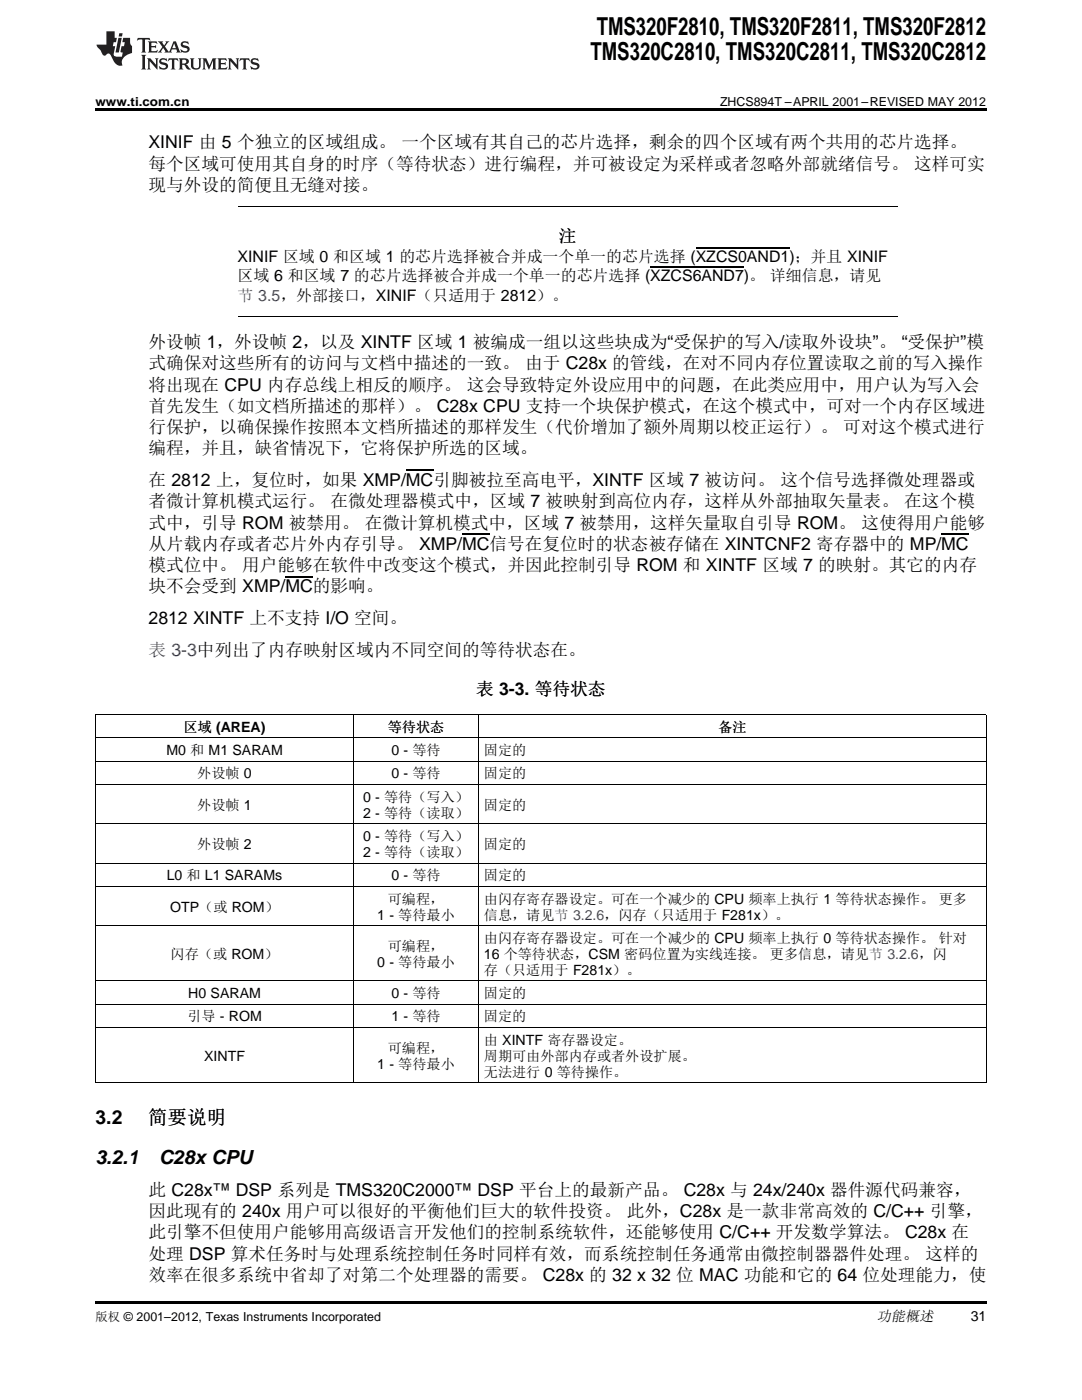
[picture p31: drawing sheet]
<svg xmlns="http://www.w3.org/2000/svg" width="216mm" height="279mm" viewBox="0 0 216 279" stroke-linecap="round" stroke-linejoin="round" font-family="sans-serif">
<defs><g id="words">
<g font-size="4.9">
<text x="117.8" y="12">TMS320C2810, TMS320C2811, TMS320C2812</text>
<text x="119.1" y="7.1">TMS320F2810, TMS320F2811, TMS320F2812</text>
</g>
<g font-size="3.9">
<text x="19" y="224.2">3.2</text>
<text x="29.6" y="224.2">简要说明</text>
<text x="19" y="232.3">3.2.1</text>
<text x="31.7" y="232.3">C28x CPU</text>
</g>
<g font-size="3.5">
<text x="29.6" y="29.6">XINIF 由 5 个独立的区域组成。 一个区域有其自己的芯片选择，剩余的四个区域有两个共用的芯片选择。</text>
<text x="29.6" y="33.9">每个区域可使用其自身的时序（等待状态）进行编程，并可被设定为采样或者忽略外部就绪信号。 这样可实</text>
<text x="29.6" y="38.1">现与外设的简便且无缝对接。</text>
<text x="111.5" y="48.3">注</text>
<text x="29.6" y="69.5">外设帧 1，外设帧 2，以及 XINTF 区域 1 被编成一组以这些块成为“受保护的写入/读取外设块”。 “受保护”模</text>
<text x="29.6" y="73.7">式确保对这些所有的访问与文档中描述的一致。 由于 C28x 的管线，在对不同内存位置读取之前的写入操作</text>
<text x="29.6" y="78">将出现在 CPU 内存总线上相反的顺序。 这会导致特定外设应用中的问题，在此类应用中，用户认为写入会</text>
<text x="29.6" y="82.2">首先发生（如文档所描述的那样）。 C28x CPU 支持一个块保护模式，在这个模式中，可对一个内存区域进</text>
<text x="29.6" y="86.4">行保护，以确保操作按照本文档所描述的那样发生（代价增加了额外周期以校正运行）。 可对这个模式进行</text>
<text x="29.6" y="90.7">编程，并且，缺省情况下，它将保护所选的区域。</text>
<text x="29.6" y="97">在 2812 上，复位时，如果 XMP/MC引脚被拉至高电平，XINTF 区域 7 被访问。 这个信号选择微处理器或</text>
<text x="29.6" y="101.2">者微计算机模式运行。 在微处理器模式中，区域 7 被映射到高位内存，这样从外部抽取矢量表。 在这个模</text>
<text x="29.6" y="105.5">式中，引导 ROM 被禁用。 在微计算机模式中，区域 7 被禁用，这样矢量取自引导 ROM。 这使得用户能够</text>
<text x="29.6" y="109.7">从片载内存或者芯片外内存引导。 XMP/MC信号在复位时的状态被存储在 XINTCNF2 寄存器中的 MP/MC</text>
<text x="29.6" y="113.9">模式位中。 用户能够在软件中改变这个模式，并因此控制引导 ROM 和 XINTF 区域 7 的映射。其它的内存</text>
<text x="29.6" y="118.2">块不会受到 XMP/MC的影响。</text>
<text x="29.6" y="124.5">2812 XINTF 上不支持 I/O 空间。</text>
<text x="95" y="138.6">表 3-3. 等待状态</text>
<text x="29.6" y="238.7">此 C28x™ DSP 系列是 TMS320C2000™ DSP 平台上的最新产品。 C28x 与 24x/240x 器件源代码兼容，</text>
<text x="29.6" y="242.9">因此现有的 240x 用户可以很好的平衡他们巨大的软件投资。 此外，C28x 是一款非常高效的 C/C++ 引擎，</text>
<text x="29.6" y="247.2">此引擎不但使用户能够用高级语言开发他们的控制系统软件，还能够使用 C/C++ 开发数学算法。 C28x 在</text>
<text x="29.6" y="251.4">处理 DSP 算术任务时与处理系统控制任务时同样有效，而系统控制任务通常由微控制器器件处理。 这样的</text>
<text x="29.6" y="255.6">效率在很多系统中省却了对第二个处理器的需要。 C28x 的 32 x 32 位 MAC 功能和它的 64 位处理能力，使</text>
</g>
<text font-size="3.5" fill="#00f" x="29.6" y="130.9">表 3-3中列出了内存映射区域内不同空间的等待状态在。</text>
<g font-size="3.2">
<text x="47.4" y="52.2">XINIF 区域 0 和区域 1 的芯片选择被合并成一个单一的芯片选择 (XZCS0AND1)；并且 XINIF</text>
<text x="47.4" y="56.1">区域 6 和区域 7 的芯片选择被合并成一个单一的芯片选择 (XZCS6AND7)。 详细信息，请见</text>
</g>
<text font-size="3.2" fill="#00f" x="47.4" y="60">节 3.5，外部接口，XINIF（只适用于 2812）。</text>
<text font-size="2.9" x="175" y="263.6">功能概述</text>
<g font-size="2.8">
<text x="36.6" y="146">区域 (AREA)</text>
<text x="77.4" y="146">等待状态</text>
<text x="143.3" y="146">备注</text>
<text x="33.2" y="150.7">M0 和 M1 SARAM</text>
<text x="39.4" y="155.4">外设帧 0</text>
<text x="78.1" y="150.7">0 - 等待</text>
<text x="78.1" y="155.4">0 - 等待</text>
<text x="96.6" y="150.7">固定的</text>
<text x="96.6" y="155.4">固定的</text>
<text x="39.4" y="161.6">外设帧 1</text>
<text x="72.5" y="160">0 - 等待（写入）</text>
<text x="96.6" y="161.6">固定的</text>
<text x="72.5" y="163.2">2 - 等待（读取）</text>
<text x="72.5" y="167.9">0 - 等待（写入）</text>
<text x="39.4" y="169.4">外设帧 2</text>
<text x="72.5" y="171">2 - 等待（读取）</text>
<text x="96.6" y="169.4">固定的</text>
<text x="33.3" y="175.7">L0 和 L1 SARAMs</text>
<text x="78.1" y="175.7">0 - 等待</text>
<text x="96.6" y="175.7">固定的</text>
<text x="34" y="181.9">OTP（或 ROM）</text>
<text x="75.3" y="183.5">1 - 等待最小</text>
<text x="77.4" y="180.3">可编程，</text>
<text x="96.6" y="180.3">由闪存寄存器设定。可在一个减少的 CPU 频率上执行 1 等待状态操作。 更多</text>
<text x="96.6" y="183.5">信息，请见节 3.2.6，闪存（只适用于 F281x）。</text>
<text x="34" y="191.3">闪存（或 ROM）</text>
<text x="77.4" y="189.8">可编程，</text>
<text x="96.6" y="188.2">由闪存寄存器设定。可在一个减少的 CPU 频率上执行 0 等待状态操作。 针对</text>
<text x="96.6" y="191.3">16 个等待状态，CSM 密码位置为实线连接。 更多信息，请见节 3.2.6，闪</text>
<text x="75.3" y="192.9">0 - 等待最小</text>
<text x="96.6" y="194.5">存（只适用于 F281x）。</text>
<text x="37.4" y="203.8">引导 - ROM</text>
<text x="37.6" y="199.2">H0 SARAM</text>
<text x="78.1" y="199.2">0 - 等待</text>
<text x="78.1" y="203.8">1 - 等待</text>
<text x="96.6" y="199.2">固定的</text>
<text x="96.6" y="203.8">固定的</text>
<text x="96.6" y="208.5">由 XINTF 寄存器设定。</text>
<text x="40.7" y="211.7">XINTF</text>
<text x="75.3" y="213.3">1 - 等待最小</text>
<text x="77.4" y="210.1">可编程，</text>
<text x="96.6" y="211.7">周期可由外部内存或者外设扩展。</text>
<text x="96.6" y="214.8">无法进行 0 等待操作。</text>
<text x="193.7" y="263.6">31</text>
</g>
<g font-size="2.5">
<text x="19" y="21.1">www.ti.com.cn</text>
<text x="143.7" y="21.1">ZHCS894T –APRIL 2001–REVISED MAY 2012</text>
<text x="19" y="263.6">版权 © 2001–2012, Texas Instruments Incorporated</text>
</g>
</g></defs>
<g fill="#231f20">
<path d="M27.5 7.6l-.1 .5 .4-.2h.6v.1v2.1l-.2 .4h1l-.3-.4v-2.1l.1-.1h.5l.5 .2-.2-.5zM29.5 8.3l.2 .3v1.5l-.2 .4h1.8l.2-.6a1.04 1.04 0 0 1-1.3 .2v-.7h.6l.3 .2v-.6l-.3 .2h-.6v-.6l.8-.1 .4 .3-.2-.5zM31.5 8.3l.9 1.1-.9 1.1h.8l-.2-.2 .5-.7 .4 .7-.2 .2h1.5l-.1-.2 .1-.4h.9l.1 .4-.2 .2h1l-.3-.3-.7-1.9h-.5l-.9 2-.8-1 .9-1h-.8l.1 .3-.3 .5-.4-.6 .2-.2zM34.7 8.6l.4 1h-.7zM36.3 8.4a.63 .63 0 0 0-.2 .7 .63 .63 0 0 0 .6 .4l.6 .2 .1 .2a.75 .75 0 0 1-.7 .4 .75 .75 0 0 1-.6-.5l.1 .7 .1-.1a1.11 1.11 0 0 0 1.5-.6 1.13 1.13 0 0 0-1.2-.8l-.1-.4a1.04 1.04 0 0 1 1.2 .2l-.2-.5-.1 .1-.5-.2zM28.2 10.9l.2 .4v2.2l-.2 .4h1l-.3-.4v-2.2l.3-.4zM29.3 11.6l.3 .4v1.5l-.3 .4h.8l-.2-.4v-1.3l1.5 1.7v-1.9l.2-.4h-.7l.2 .4v.9l-1.1-1.3zM32 11.8a.62 .62 0 0 0-.2 .7 .62 .62 0 0 0 .6 .4l.6 .1 .1 .3a.76 .76 0 0 1-.7 .3 .76 .76 0 0 1-.6-.4l.1 .7 .1-.1a1.11 1.11 0 0 0 1.5-.6 1.13 1.13 0 0 0-1.2-.8l-.1-.4a1.04 1.04 0 0 1 1.2 .2l-.2-.6-.1 .1-.5-.1zM33.7 11.6l-.2 .6a.61 .61 0 0 1 .8-.3v1.6l-.2 .4h.9l-.2-.4v-1.6a.63 .63 0 0 1 .8 .3l-.2-.6zM35.6 11.6l.3 .4v1.5l-.3 .4h1l-.2-.2v-.8l.5 .2a.76 .76 0 0 0 1.2 .7l-1-1a.58 .58 0 0 0 .6-.5 .58 .58 0 0 0-.5-.6zM36.4 11.9h.1a.45 .45 0 0 1 .5 .1 .45 .45 0 0 1 .1 .5l-.7 .2zM37.9 11.6l.2 .2a2.17 2.17 0 0 0 .3 1.9 .99 .99 0 0 0 1.6-.6v-1.1l.2-.4h-.7l.2 .2a1.92 1.92 0 0 1-.2 1.8 .6 .6 0 0 1-.9-.5v-1.1l.2-.4zM40.4 11.6l.2 .4v1.5l-.2 .4h.7l-.2-.4v-1.4l.8 1.8 .8-1.8v1.4l-.2 .4h.9l-.2-.4v-1.5l.2-.4h-.8l-.6 1.5-.6-1.5zM43.4 11.6l.2 .4v1.5l-.2 .4h1.8l.2-.6a1.04 1.04 0 0 1-1.3 .1v-.6h.5l.4 .2v-.6l-.4 .2h-.5v-.7h.8l.3 .3-.1-.6zM45.5 11.6l.2 .4v1.5l-.2 .4h.7l-.2-.4v-1.3l1.5 1.7v-1.9l.2-.4h-.7l.2 .4v.9l-1.1-1.3zM47.9 11.6l-.1 .6a.61 .61 0 0 1 .8-.3v1.6l-.3 .4h1l-.3-.4 .1-1.6a.63 .63 0 0 1 .7 .3l-.1-.6zM50.2 11.8a.62 .62 0 0 0-.2 .7 .62 .62 0 0 0 .6 .4l.6 .1 .2 .3a.76 .76 0 0 1-.8 .3 .76 .76 0 0 1-.6-.4l.1 .7 .2-.1a1.11 1.11 0 0 0 1.5-.6 1.13 1.13 0 0 0-1.3-.8l-.1-.4a1.04 1.04 0 0 1 1.2 .2l-.1-.6-.2 .1-.5-.1z"/>
<path d="M21.2 6.3v2.6h-1.9l.1 .4 .7 .9a.91 .91 0 0 0 1 .8 .56 .56 0 0 1 .5-.3 .56 .56 0 0 1 .5 .3l.4 .8a1.53 1.53 0 0 0 1.9 1.2 1.54 1.54 0 0 1 1-2.1l.9-.3v-1.4a1.52 1.52 0 0 1-.3-1.6h-1.4l-.2 .8h.5l-.2 .8h-.4l-.2 1v.2l.4 .1-.2 .8a1.93 1.93 0 0 1-1.6-.3l.3-1.8h-.5l.2-.8h.4l.2-.8h-.4v-1.3zM23.6 7.6l-.6 2.9h.7l.6-2.9zM23.8 6.6l-.1 .7h.6l.2-.7z"/>
</g>
<path d="M19 21.6h177.8v.6h-177.8zM19 259.7h177.8v.5h-177.8z" fill="#000"/>
<g fill="none" stroke="#000" stroke-width=".2">
<path d="M47.4 41.3h131.7M47.4 63.1h131.7M19 156.6h177.8M19 151.9h177.8M19 147.3h177.8M19 142.6h177.8M19.1 142.7v73.4M70.5 142.7v73.4M95.4 142.7v73.4M196.8 142.7v73.4M19 176.9h177.8M19 172.2h177.8"/>
<path d="M19 164.4h177.8M19 195.7h177.8M19 184.7h177.8M19 216.1h177.8M19 205.1h177.8M19 200.4h177.8"/>
</g>
<path d="M81 93.9h5.5M56.9 115.1h5.5M92.2 106.6h5.5M187.8 106.6h5.5" fill="none" stroke="#000" stroke-width=".25"/>
<path d="M129.8 53.3h18.6M138.8 49.4h18.7" fill="none" stroke="#000" stroke-width=".21"/>
<use href="#words"/>
</svg>
